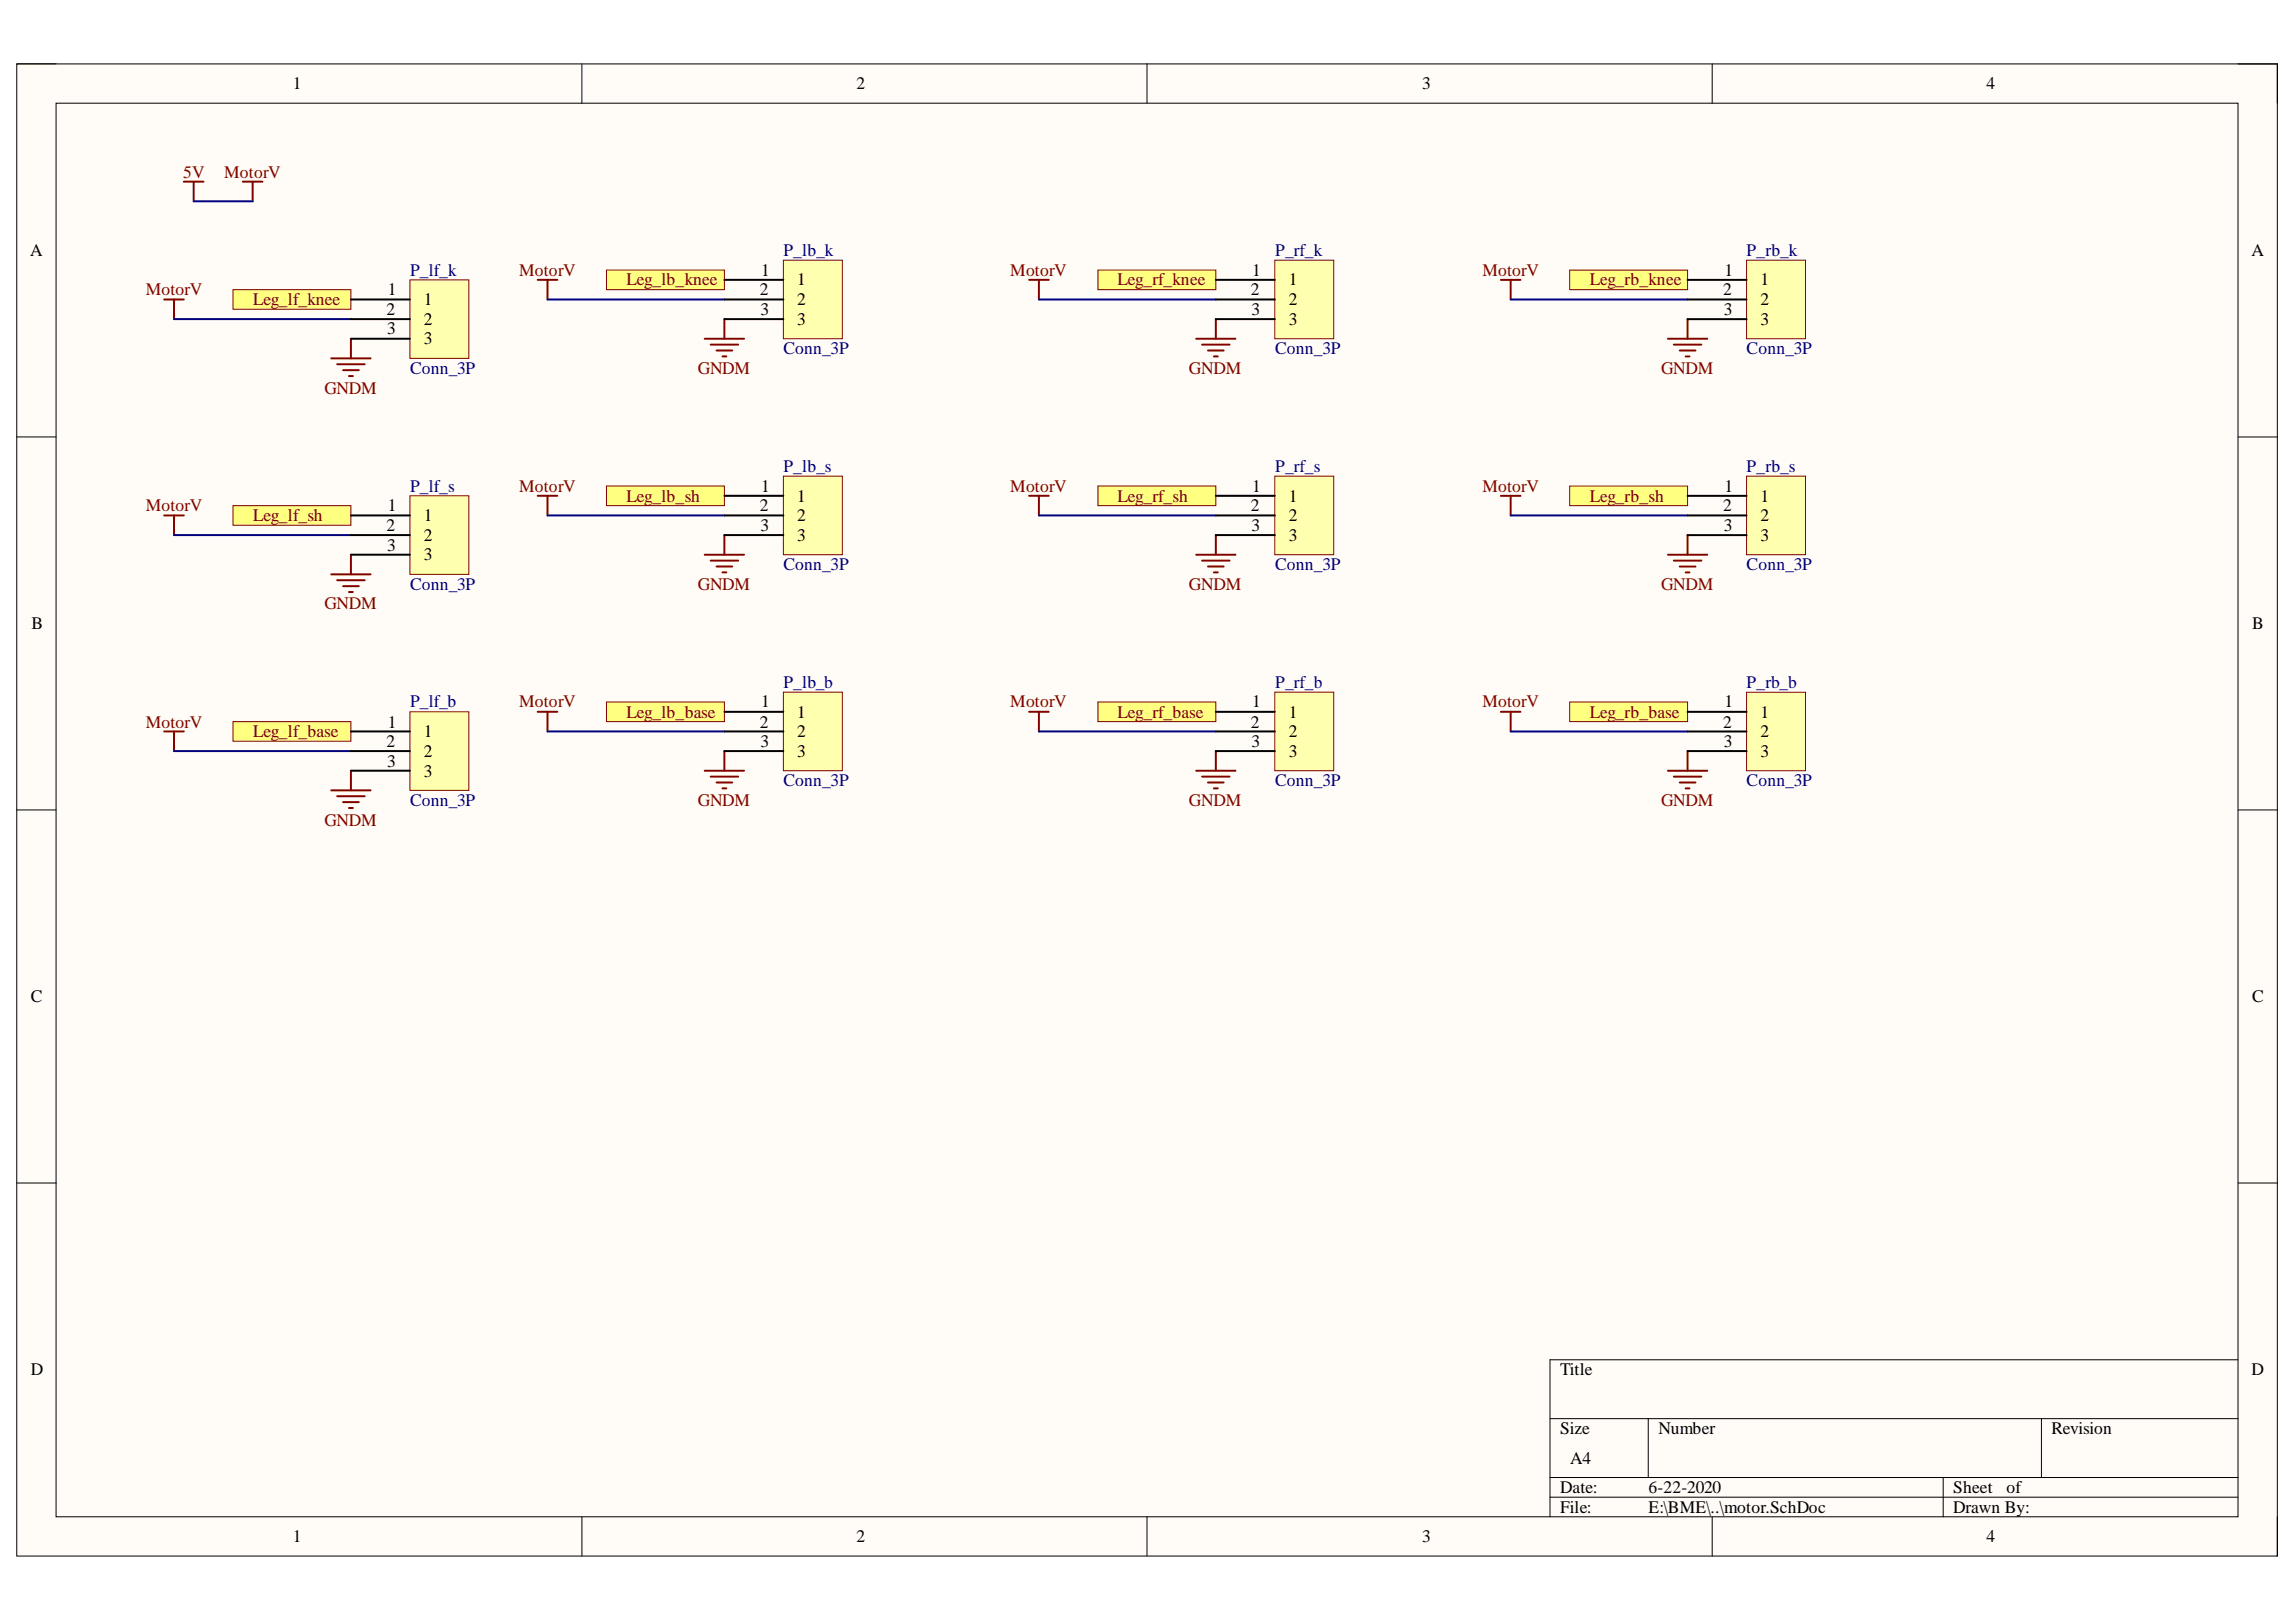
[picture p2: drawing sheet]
<svg xmlns="http://www.w3.org/2000/svg" width="297mm" height="210mm" viewBox="0 0 297 210" stroke-linecap="round" stroke-linejoin="round" font-family="sans-serif">
<defs><g id="words">
<g font-size="2.3">
<text x="37.9" y="11.6">1</text>
<text x="110.8" y="11.6">2</text>
<text x="184" y="11.6">3</text>
<text x="257" y="11.6">4</text>
<text x="3.9" y="33.1">A</text>
<text x="98.5" y="35.7">1</text>
<text x="162" y="35.7">1</text>
<text x="223.1" y="35.7">1</text>
<text x="291.3" y="33.1">A</text>
<text x="50" y="40.7">2</text>
<text x="50.2" y="38.2">1</text>
<text x="54.8" y="39.5">1</text>
<text x="98.3" y="38.2">2</text>
<text x="98.4" y="40.7">3</text>
<text x="103.1" y="36.9">1</text>
<text x="103.1" y="39.5">2</text>
<text x="161.8" y="38.2">2</text>
<text x="161.9" y="40.7">3</text>
<text x="166.7" y="36.9">1</text>
<text x="166.7" y="39.5">2</text>
<text x="222.9" y="38.2">2</text>
<text x="223" y="40.7">3</text>
<text x="227.7" y="36.9">1</text>
<text x="227.7" y="39.5">2</text>
<text x="50.1" y="43.3">3</text>
<text x="54.8" y="42">2</text>
<text x="54.8" y="44.5">3</text>
<text x="103.1" y="42">3</text>
<text x="166.7" y="42">3</text>
<text x="227.7" y="42">3</text>
<text x="98.5" y="63.6">1</text>
<text x="103.1" y="64.9">1</text>
<text x="162" y="63.6">1</text>
<text x="166.7" y="64.9">1</text>
<text x="223.1" y="63.6">1</text>
<text x="227.7" y="64.9">1</text>
<text x="50" y="68.7">2</text>
<text x="50.1" y="71.3">3</text>
<text x="50.2" y="66.2">1</text>
<text x="54.8" y="67.5">1</text>
<text x="54.8" y="70">2</text>
<text x="98.3" y="66.2">2</text>
<text x="98.4" y="68.7">3</text>
<text x="103.1" y="67.5">2</text>
<text x="103.1" y="70">3</text>
<text x="161.8" y="66.2">2</text>
<text x="161.9" y="68.7">3</text>
<text x="166.7" y="67.5">2</text>
<text x="166.7" y="70">3</text>
<text x="222.9" y="66.2">2</text>
<text x="223" y="68.7">3</text>
<text x="227.7" y="67.5">2</text>
<text x="227.7" y="70">3</text>
<text x="54.8" y="72.5">3</text>
<text x="4.1" y="81.4">B</text>
<text x="291.4" y="81.4">B</text>
<text x="50.2" y="94.2">1</text>
<text x="54.8" y="95.4">1</text>
<text x="98.3" y="94.2">2</text>
<text x="98.5" y="91.5">1</text>
<text x="103.1" y="92.9">1</text>
<text x="103.1" y="95.4">2</text>
<text x="161.8" y="94.2">2</text>
<text x="162" y="91.5">1</text>
<text x="166.7" y="92.9">1</text>
<text x="166.7" y="95.4">2</text>
<text x="222.9" y="94.2">2</text>
<text x="223.1" y="91.5">1</text>
<text x="227.7" y="92.9">1</text>
<text x="227.7" y="95.4">2</text>
<text x="50" y="96.7">2</text>
<text x="50.1" y="99.2">3</text>
<text x="54.8" y="98">2</text>
<text x="54.8" y="100.5">3</text>
<text x="98.4" y="96.7">3</text>
<text x="103.1" y="98">3</text>
<text x="161.9" y="96.7">3</text>
<text x="166.7" y="98">3</text>
<text x="223" y="96.7">3</text>
<text x="227.7" y="98">3</text>
<text x="4" y="129.7">C</text>
<text x="291.4" y="129.7">C</text>
<text x="4" y="177.9">D</text>
<text x="201.9" y="177.9">Title</text>
<text x="291.3" y="177.9">D</text>
<text x="201.9" y="185.6">Size</text>
<text x="214.5" y="185.6">Number</text>
<text x="265.4" y="185.6">Revision</text>
<text x="203.1" y="189.4">A4</text>
<text x="201.9" y="193.2">Date:</text>
<text x="201.9" y="195.8">File:</text>
<text x="213.3" y="193.2">6-22-2020</text>
<text x="213.3" y="195.8">E:\BME\..\motor.SchDoc</text>
<text x="252.7" y="193.2">Sheet</text>
<text x="252.7" y="195.8">Drawn By:</text>
<text x="259.6" y="193.2">of</text>
<text x="37.9" y="199.6">1</text>
<text x="110.8" y="199.6">2</text>
<text x="184" y="199.6">3</text>
<text x="257" y="199.6">4</text>
</g>
<g font-size="2.3" fill="#800000">
<text x="23.7" y="23">5V</text>
<text x="29" y="23">MotorV</text>
<text x="67.2" y="35.7">MotorV</text>
<text x="130.7" y="35.7">MotorV</text>
<text x="191.8" y="35.7">MotorV</text>
<text x="18.9" y="38.2">MotorV</text>
<text x="32.7" y="39.5">Leg_lf_knee</text>
<text x="81" y="36.9">Leg_lb_knee</text>
<text x="144.6" y="36.9">Leg_rf_knee</text>
<text x="205.7" y="36.9">Leg_rb_knee</text>
<text x="42" y="51">GNDM</text>
<text x="90.3" y="48.3">GNDM</text>
<text x="153.8" y="48.3">GNDM</text>
<text x="214.9" y="48.3">GNDM</text>
<text x="67.2" y="63.6">MotorV</text>
<text x="81" y="64.9">Leg_lb_sh</text>
<text x="130.7" y="63.6">MotorV</text>
<text x="144.6" y="64.9">Leg_rf_sh</text>
<text x="191.8" y="63.6">MotorV</text>
<text x="205.7" y="64.9">Leg_rb_sh</text>
<text x="18.9" y="66.2">MotorV</text>
<text x="32.7" y="67.5">Leg_lf_sh</text>
<text x="90.3" y="76.3">GNDM</text>
<text x="153.8" y="76.3">GNDM</text>
<text x="214.9" y="76.3">GNDM</text>
<text x="42" y="78.9">GNDM</text>
<text x="18.9" y="94.2">MotorV</text>
<text x="32.7" y="95.4">Leg_lf_base</text>
<text x="67.2" y="91.5">MotorV</text>
<text x="81" y="92.9">Leg_lb_base</text>
<text x="130.7" y="91.5">MotorV</text>
<text x="144.6" y="92.9">Leg_rf_base</text>
<text x="191.8" y="91.5">MotorV</text>
<text x="205.7" y="92.9">Leg_rb_base</text>
<text x="42" y="106.8">GNDM</text>
<text x="90.3" y="104.3">GNDM</text>
<text x="153.8" y="104.3">GNDM</text>
<text x="214.9" y="104.3">GNDM</text>
</g>
<g font-size="2.3" fill="#000080">
<text x="53" y="35.7">P_lf_k</text>
<text x="101.4" y="33.1">P_lb_k</text>
<text x="165" y="33.1">P_rf_k</text>
<text x="226" y="33.1">P_rb_k</text>
<text x="101.4" y="45.8">Conn_3P</text>
<text x="165" y="45.8">Conn_3P</text>
<text x="226" y="45.8">Conn_3P</text>
<text x="53" y="48.3">Conn_3P</text>
<text x="53" y="63.6">P_lf_s</text>
<text x="101.4" y="61.1">P_lb_s</text>
<text x="165" y="61.1">P_rf_s</text>
<text x="226" y="61.1">P_rb_s</text>
<text x="53" y="76.3">Conn_3P</text>
<text x="101.4" y="73.8">Conn_3P</text>
<text x="165" y="73.8">Conn_3P</text>
<text x="226" y="73.8">Conn_3P</text>
<text x="101.4" y="89">P_lb_b</text>
<text x="165" y="89">P_rf_b</text>
<text x="226" y="89">P_rb_b</text>
<text x="53" y="91.5">P_lf_b</text>
<text x="101.4" y="101.8">Conn_3P</text>
<text x="165" y="101.8">Conn_3P</text>
<text x="226" y="101.8">Conn_3P</text>
<text x="53" y="104.3">Conn_3P</text>
</g>
</g></defs>
<path d="M2.2 8.3h292.4v193.1h-292.4z" fill-rule="evenodd" fill="#fffcf8"/>
<path d="M2.2 8.3h292.4v193.1h-292.4z" fill="none" stroke="#000" stroke-width=".13"/>
<path d="M7.3 13.4h282.2v182.9h-282.2z" fill-rule="evenodd" fill="#fffcf8"/>
<g fill="none" stroke="#000" stroke-width=".13">
<path d="M2.2 8.3h5.1M7.3 13.4h282.2v182.9h-282.2zM75.3 8.3v5M148.4 8.3v5M221.5 8.3v5.1M289.5 8.3h5.1v5.1M2.2 56.5h5.1M289.5 56.5h5.1M2.2 104.8h5.1M289.5 104.8h5.1M2.2 153.1h5.1M289.5 153.1h5.1"/>
<path d="M289.5 176h-89v20.3M75.3 196.3v5.1M148.4 196.3v5.1M200.5 183.6h89M200.5 191.2h89M200.5 193.8h89M213.2 183.6v7.6M221.5 196.3v5.1M251.4 191.2v5.1M264.1 183.6v7.6M294.6 196.3v5.1"/>
</g>
<path d="M30.1 37.5h15.3v2.5h-15.3z" fill-rule="evenodd" fill="#ffff80"/>
<path d="M30.1 37.5h15.3v2.5h-15.3z" fill="none" stroke="#800000" stroke-width=".13"/>
<path d="M78.5 34.9h15.2v2.6h-15.2z" fill-rule="evenodd" fill="#ffff80"/>
<path d="M78.5 34.9h15.2v2.6h-15.2z" fill="none" stroke="#800000" stroke-width=".13"/>
<path d="M142 34.9h15.3v2.6h-15.3z" fill-rule="evenodd" fill="#ffff80"/>
<path d="M142 34.9h15.3v2.6h-15.3z" fill="none" stroke="#800000" stroke-width=".13"/>
<path d="M203.1 35h15.2v2.5h-15.2z" fill-rule="evenodd" fill="#ffff80"/>
<path d="M203.1 35h15.2v2.5h-15.2z" fill="none" stroke="#800000" stroke-width=".13"/>
<path d="M30.1 65.4h15.3v2.6h-15.3z" fill-rule="evenodd" fill="#ffff80"/>
<path d="M30.1 65.4h15.3v2.6h-15.3z" fill="none" stroke="#800000" stroke-width=".13"/>
<path d="M78.5 62.9h15.2v2.5h-15.2z" fill-rule="evenodd" fill="#ffff80"/>
<path d="M78.5 62.9h15.2v2.5h-15.2z" fill="none" stroke="#800000" stroke-width=".13"/>
<path d="M142 62.9h15.3v2.5h-15.3z" fill-rule="evenodd" fill="#ffff80"/>
<path d="M142 62.9h15.3v2.5h-15.3z" fill="none" stroke="#800000" stroke-width=".13"/>
<path d="M203.1 62.9h15.2v2.5h-15.2z" fill-rule="evenodd" fill="#ffff80"/>
<path d="M203.1 62.9h15.2v2.5h-15.2z" fill="none" stroke="#800000" stroke-width=".13"/>
<path d="M30.1 93.4h15.3v2.5h-15.3z" fill-rule="evenodd" fill="#ffff80"/>
<path d="M30.1 93.4h15.3v2.5h-15.3z" fill="none" stroke="#800000" stroke-width=".13"/>
<path d="M78.5 90.8h15.2v2.6h-15.2z" fill-rule="evenodd" fill="#ffff80"/>
<path d="M78.5 90.8h15.2v2.6h-15.2z" fill="none" stroke="#800000" stroke-width=".13"/>
<path d="M142 90.8h15.3v2.6h-15.3z" fill-rule="evenodd" fill="#ffff80"/>
<path d="M142 90.8h15.3v2.6h-15.3z" fill="none" stroke="#800000" stroke-width=".13"/>
<path d="M203.1 90.8h15.2v2.6h-15.2z" fill-rule="evenodd" fill="#ffff80"/>
<path d="M203.1 90.8h15.2v2.6h-15.2z" fill="none" stroke="#800000" stroke-width=".13"/>
<g fill="none" stroke="#800000" stroke-width=".26">
<path d="M21.2 38.8h2.6M22.5 38.8v2.5M69.6 36.2h2.5M70.8 36.2v2.6M133.1 36.2h2.6M134.4 36.2v2.6M194.2 36.2h2.5M195.4 36.2v2.6M42.9 46.4h5M43.6 47.1h3.6M44.4 47.9h2M45.1 48.7h.6"/>
<path d="M45.4 43.8v2.6M91.2 43.8h5.1M91.9 44.6h3.6M92.7 45.4h2M93.5 46.1h.5M93.7 41.3v2.5M154.8 43.8h5M155.5 44.6h3.6M156.3 45.4h2M157 46.1h.5M157.3 41.3v2.5M215.8 43.8h5.1"/>
<path d="M216.5 44.6h3.6M217.3 45.4h2.1M218.1 46.1h.5M218.3 41.3v2.5M21.2 66.7h2.6M22.5 66.7v2.5M42.9 74.3h5M43.6 75.1h3.6M44.4 75.9h2M45.1 76.6h.6M45.4 71.8v2.5M69.6 64.2h2.5"/>
<path d="M70.8 64.2v2.5M91.2 71.8h5.1M91.9 72.6h3.6M92.7 73.3h2M93.5 74.1h.5M93.7 69.2v2.6M133.1 64.2h2.6M134.4 64.2v2.5M154.8 71.8h5M155.5 72.6h3.6M156.3 73.3h2M157 74.1h.5"/>
<path d="M157.3 69.2v2.6M194.2 64.2h2.5M195.4 64.2v2.5M215.8 71.8h5.1M216.5 72.5h3.6M217.3 73.3h2.1M218.1 74.1h.5M218.3 69.2v2.6M21.2 94.7h2.6M22.5 94.7v2.5M45.4 99.7v2.6M69.6 92.1h2.5"/>
<path d="M70.8 92.1v2.6M91.2 99.7h5.1M93.7 97.2v2.5M133.1 92.1h2.6M134.4 92.1v2.6M154.8 99.7h5M157.3 97.2v2.5M194.2 92.1h2.5M195.4 92.1v2.6M215.8 99.7h5.1M218.3 97.2v2.5M42.9 102.3h5"/>
<path d="M43.6 103h3.6M44.4 103.8h2M45.1 104.6h.6M91.9 100.5h3.6M92.7 101.3h2M93.5 102h.5M155.5 100.5h3.6M156.3 101.3h2M157 102h.5M216.5 100.5h3.6M217.3 101.3h2.1M218.1 102h.5"/>
</g>
<path d="M70.8 38.8h22.9M134.4 38.8h22.9M195.4 38.8h22.9M22.5 41.3h22.9M22.5 69.2h22.9M70.8 66.7h22.9M134.4 66.7h22.9M195.4 66.7h22.9M22.5 97.2h22.9M70.8 94.7h22.9M134.4 94.7h22.9M195.4 94.7h22.9" fill="none" stroke="#000080" stroke-width=".26"/>
<path d="M53 36.2h7.7v10.2h-7.7z" fill-rule="evenodd" fill="#ffffb0"/>
<path d="M53 36.2h7.7v10.2h-7.7z" fill="none" stroke="#800000" stroke-width=".13"/>
<path d="M45.4 38.8h7.6M45.4 41.3h7.6M45.4 43.8h7.6" fill="none" stroke="#000" stroke-width=".26"/>
<path d="M53 64.2h7.7v10.1h-7.7z" fill-rule="evenodd" fill="#ffffb0"/>
<path d="M53 64.2h7.7v10.1h-7.7z" fill="none" stroke="#800000" stroke-width=".13"/>
<path d="M45.4 66.7h7.6M45.4 69.2h7.6M45.4 71.8h7.6" fill="none" stroke="#000" stroke-width=".26"/>
<path d="M53 92.1h7.7v10.2h-7.7z" fill-rule="evenodd" fill="#ffffb0"/>
<path d="M53 92.1h7.7v10.2h-7.7z" fill="none" stroke="#800000" stroke-width=".13"/>
<path d="M45.4 94.7h7.6M45.4 97.2h7.6M45.4 99.7h7.6" fill="none" stroke="#000" stroke-width=".26"/>
<path d="M101.3 89.6h7.7v10.1h-7.7z" fill-rule="evenodd" fill="#ffffb0"/>
<path d="M101.3 89.6h7.7v10.1h-7.7z" fill="none" stroke="#800000" stroke-width=".13"/>
<path d="M93.7 92.1h7.6M93.7 94.7h7.6M93.7 97.2h7.6" fill="none" stroke="#000" stroke-width=".26"/>
<path d="M101.3 61.6h7.7v10.2h-7.7z" fill-rule="evenodd" fill="#ffffb0"/>
<path d="M101.3 61.6h7.7v10.2h-7.7z" fill="none" stroke="#800000" stroke-width=".13"/>
<path d="M93.7 64.2h7.6M93.7 66.7h7.6M93.7 69.2h7.6" fill="none" stroke="#000" stroke-width=".26"/>
<path d="M101.3 33.7h7.7v10.1h-7.7z" fill-rule="evenodd" fill="#ffffb0"/>
<path d="M101.3 33.7h7.7v10.1h-7.7z" fill="none" stroke="#800000" stroke-width=".13"/>
<path d="M93.7 36.2h7.6M93.7 38.8h7.6M93.7 41.3h7.6" fill="none" stroke="#000" stroke-width=".26"/>
<path d="M164.9 33.7h7.6v10.1h-7.6z" fill-rule="evenodd" fill="#ffffb0"/>
<path d="M164.9 33.7h7.6v10.1h-7.6z" fill="none" stroke="#800000" stroke-width=".13"/>
<path d="M157.3 36.2h7.6M157.3 38.8h7.6M157.3 41.3h7.6" fill="none" stroke="#000" stroke-width=".26"/>
<path d="M164.9 61.6h7.6v10.2h-7.6z" fill-rule="evenodd" fill="#ffffb0"/>
<path d="M164.9 61.6h7.6v10.2h-7.6z" fill="none" stroke="#800000" stroke-width=".13"/>
<path d="M157.3 64.2h7.6M157.3 66.7h7.6M157.3 69.2h7.6" fill="none" stroke="#000" stroke-width=".26"/>
<path d="M164.9 89.6h7.6v10.1h-7.6z" fill-rule="evenodd" fill="#ffffb0"/>
<path d="M164.9 89.6h7.6v10.1h-7.6z" fill="none" stroke="#800000" stroke-width=".13"/>
<path d="M157.3 92.1h7.6M157.3 94.7h7.6M157.3 97.2h7.6" fill="none" stroke="#000" stroke-width=".26"/>
<path d="M226 33.7h7.6v10.1h-7.6z" fill-rule="evenodd" fill="#ffffb0"/>
<path d="M226 33.7h7.6v10.1h-7.6z" fill="none" stroke="#800000" stroke-width=".13"/>
<path d="M218.3 36.2h7.7M218.3 38.8h7.7M218.3 41.3h7.7" fill="none" stroke="#000" stroke-width=".26"/>
<path d="M226 61.6h7.6v10.2h-7.6z" fill-rule="evenodd" fill="#ffffb0"/>
<path d="M226 61.6h7.6v10.2h-7.6z" fill="none" stroke="#800000" stroke-width=".13"/>
<path d="M218.3 64.2h7.7M218.3 66.7h7.7M218.3 69.2h7.7" fill="none" stroke="#000" stroke-width=".26"/>
<path d="M226 89.6h7.6v10.1h-7.6z" fill-rule="evenodd" fill="#ffffb0"/>
<path d="M226 89.6h7.6v10.1h-7.6z" fill="none" stroke="#800000" stroke-width=".13"/>
<path d="M218.3 92.1h7.7M218.3 94.7h7.7M218.3 97.2h7.7" fill="none" stroke="#000" stroke-width=".26"/>
<path d="M23.8 23.5h2.5M25.1 23.5v2.5M31.4 23.5h2.6M32.7 23.5v2.5" fill="none" stroke="#800000" stroke-width=".26"/>
<path d="M25.1 26h7.6" fill="none" stroke="#000080" stroke-width=".26"/>
<use href="#words"/>
</svg>
